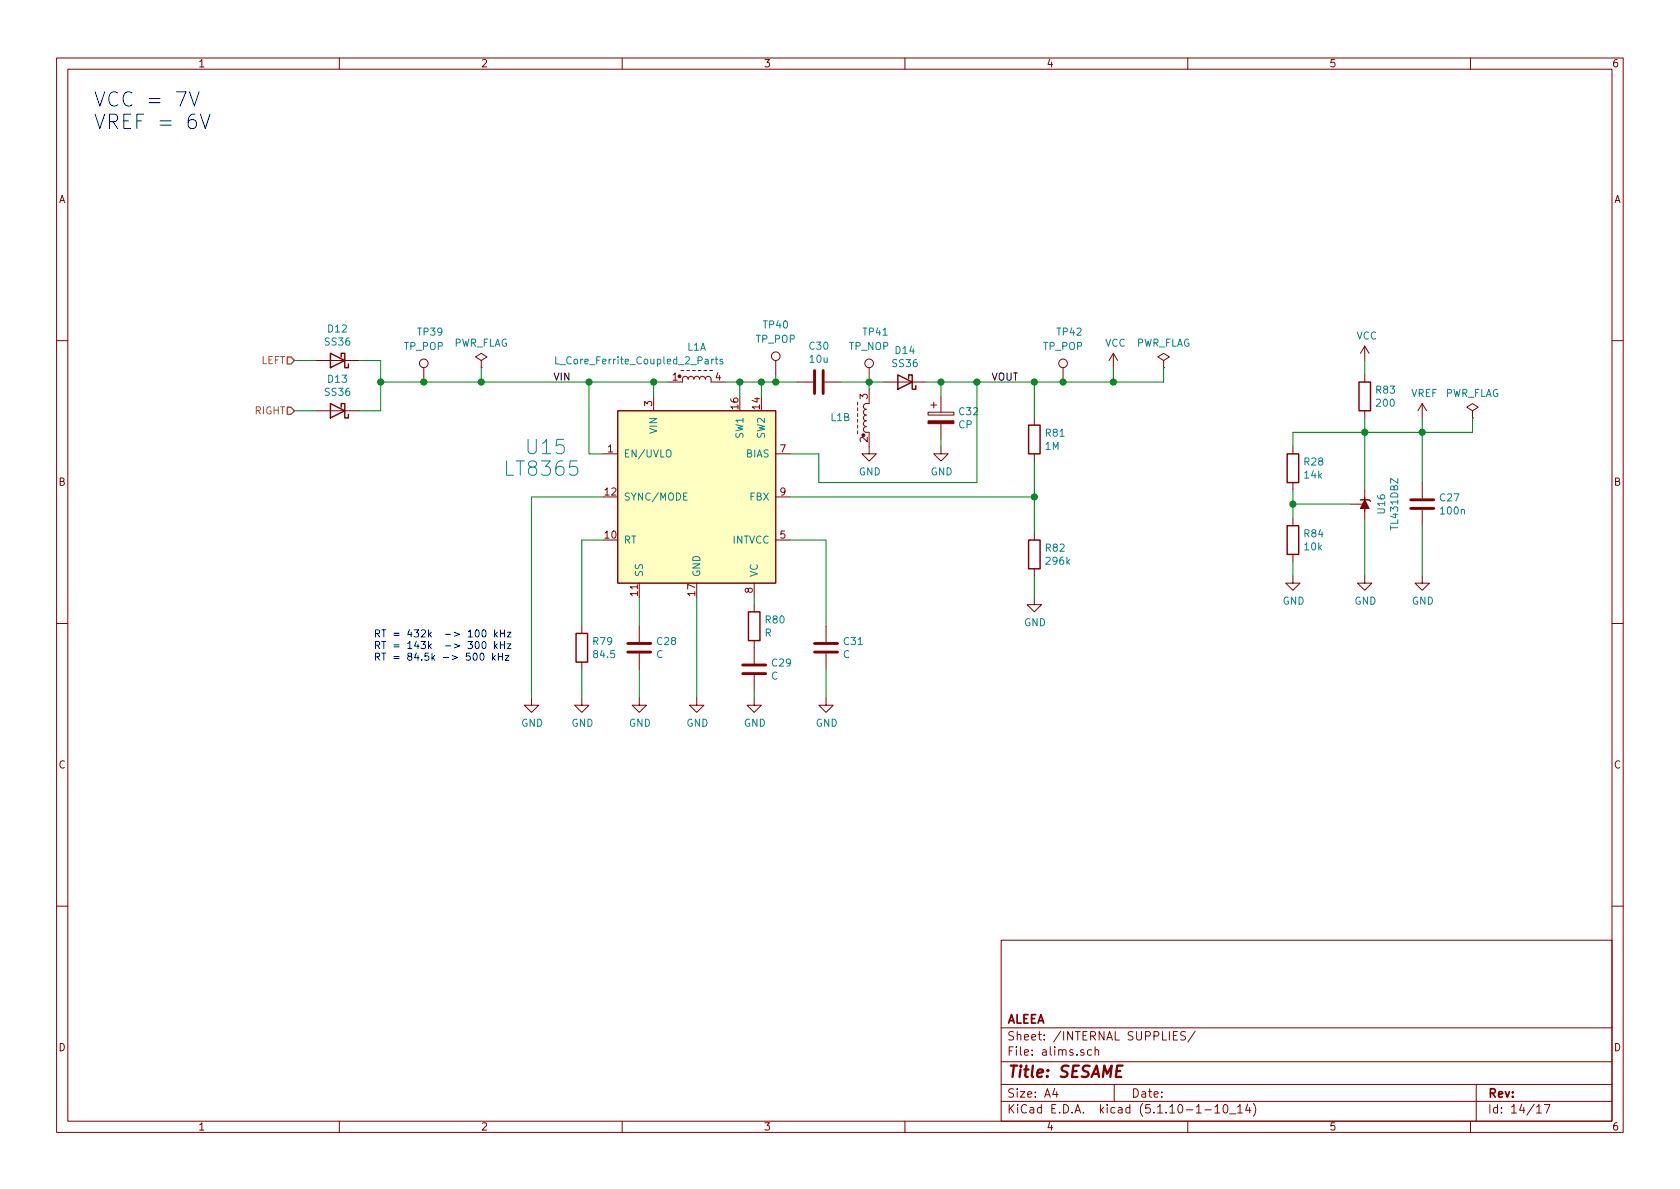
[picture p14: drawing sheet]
EESchema Schematic File Version 4
EELAYER 30 0
EELAYER END
$Descr A4 11693 8268
encoding utf-8
Sheet 14 17
Title "SESAME"
Date ""
Rev ""
Comp "ALEEA"
Comment1 ""
Comment2 ""
Comment3 ""
Comment4 ""
$EndDescr
Text HLabel 2050 2500 0    50   Input ~ 0
LEFT
Text HLabel 2050 2850 0    50   Input ~ 0
RIGHT
$Comp
L power:GND #PWR0114
U 1 1
P 9500 4000
F 0 "#PWR0114" H 9500 3750 50  0001 C CNN
F 1 "GND" H 9505 3827 50  0000 C CNN
F 2 "" H 9500 4000 50  0001 C CNN
F 3 "" H 9500 4000 50  0001 C CNN
	1    9500 4000
	1    0    0    -1  
$EndComp
Wire Wire Line
	9500 2500 9500 2600
Wire Wire Line
	2050 2850 2200 2850
Wire Wire Line
	2200 2500 2050 2500
Wire Wire Line
	2650 2850 2650 2650
Wire Wire Line
	2500 2850 2650 2850
Wire Wire Line
	2500 2500 2650 2500
$Comp
L Device:R R83
U 1 1
P 9500 2750
F 0 "R83" H 9570 2796 50  0000 L CNN
F 1 "200" H 9570 2705 50  0000 L CNN
F 2 "Sesame_footprint:R_0805_2012Metric_Pad1.20x1.40mm_HandSolder" V 9430 2750 50  0001 C CNN
F 3 "~" H 9500 2750 50  0001 C CNN
	1    9500 2750
	1    0    0    -1  
$EndComp
$Comp
L power:VCC #PWR0113
U 1 1
P 9500 2500
F 0 "#PWR0113" H 9500 2350 50  0001 C CNN
F 1 "VCC" H 9515 2673 50  0000 C CNN
F 2 "" H 9500 2500 50  0001 C CNN
F 3 "" H 9500 2500 50  0001 C CNN
	1    9500 2500
	1    0    0    -1  
$EndComp
$Comp
L Sesame:LT8365 U15
U 1 1
P 4850 3400
F 0 "U15" H 3650 3700 100 0000 L CNN
F 1 "LT8365" H 3500 3550 100 0000 L CNN
F 2 "Sesame_footprint:MSE-16-1EP_3x4mm_P0.5mm_EP1.65x2.85mm_ThermalVias" H 4850 4100 100 0001 C CNN
F 3 "" H 4850 4100 100 0001 C CNN
	1    4850 3400
	1    0    0    -1  
$EndComp
Wire Wire Line
	5050 2650 5150 2650
Wire Wire Line
	5150 2650 5150 2750
Wire Wire Line
	4650 2650 4550 2650
Wire Wire Line
	4550 2650 4550 2750
Wire Wire Line
	4200 3150 4100 3150
Wire Wire Line
	4100 3150 4100 2650
Wire Wire Line
	4100 2650 4550 2650
Connection ~ 4550 2650
$Comp
L Device:C C30
U 1 1
P 5700 2650
F 0 "C30" V 5448 2650 50  0000 C CNN
F 1 "10u" V 5539 2650 50  0000 C CNN
F 2 "Capacitor_SMD:C_1206_3216Metric_Pad1.42x1.75mm_HandSolder" H 5738 2500 50  0001 C CNN
F 3 "~" H 5700 2650 50  0001 C CNN
	1    5700 2650
	0    1    1    0   
$EndComp
Wire Wire Line
	5300 2750 5300 2650
Wire Wire Line
	5300 2650 5150 2650
Connection ~ 5150 2650
$Comp
L Device:R R80
U 1 1
P 5250 4350
F 0 "R80" H 5320 4396 50  0000 L CNN
F 1 "R" H 5320 4305 50  0000 L CNN
F 2 "Sesame_footprint:R_0805_2012Metric_Pad1.20x1.40mm_HandSolder" V 5180 4350 50  0001 C CNN
F 3 "~" H 5250 4350 50  0001 C CNN
	1    5250 4350
	1    0    0    -1  
$EndComp
Wire Wire Line
	5550 2650 5400 2650
Connection ~ 5300 2650
Connection ~ 6550 2650
Wire Wire Line
	6550 3100 6550 3050
$Comp
L power:GND #PWR0109
U 1 1
P 6550 3100
F 0 "#PWR0109" H 6550 2850 50  0001 C CNN
F 1 "GND" H 6555 2927 50  0000 C CNN
F 2 "" H 6550 3100 50  0001 C CNN
F 3 "" H 6550 3100 50  0001 C CNN
	1    6550 3100
	1    0    0    -1  
$EndComp
Wire Wire Line
	6550 2650 6450 2650
Wire Wire Line
	6550 2750 6550 2650
$Comp
L power:GND #PWR0108
U 1 1
P 6050 3100
F 0 "#PWR0108" H 6050 2850 50  0001 C CNN
F 1 "GND" H 6055 2927 50  0000 C CNN
F 2 "" H 6050 3100 50  0001 C CNN
F 3 "" H 6050 3100 50  0001 C CNN
	1    6050 3100
	1    0    0    -1  
$EndComp
Connection ~ 6050 2650
Wire Wire Line
	6050 2650 5850 2650
Wire Wire Line
	6050 2650 6150 2650
Wire Wire Line
	6050 2700 6050 2650
$Comp
L Device:D_Schottky D14
U 1 1
P 6300 2650
F 0 "D14" H 6300 2433 50  0000 C CNN
F 1 "SS36" H 6300 2524 50  0000 C CNN
F 2 "Diode_SMD:D_SMA_Handsoldering" H 6300 2650 50  0001 C CNN
F 3 "~" H 6300 2650 50  0001 C CNN
	1    6300 2650
	-1   0    0    1   
$EndComp
Wire Wire Line
	7200 3200 7200 3450
$Comp
L Device:R R81
U 1 1
P 7200 3050
F 0 "R81" H 7270 3096 50  0000 L CNN
F 1 "1M" H 7270 3005 50  0000 L CNN
F 2 "Sesame_footprint:R_0805_2012Metric_Pad1.20x1.40mm_HandSolder" V 7130 3050 50  0001 C CNN
F 3 "~" H 7200 3050 50  0001 C CNN
	1    7200 3050
	1    0    0    -1  
$EndComp
Wire Wire Line
	5500 3450 7200 3450
Connection ~ 7200 3450
Wire Wire Line
	7200 2900 7200 2650
Wire Wire Line
	6550 2650 6800 2650
Text Label 6900 2650 0    50   ~ 0
VOUT
Wire Wire Line
	5500 3150 5700 3150
Wire Wire Line
	5700 3150 5700 3350
Wire Wire Line
	5700 3350 6800 3350
Wire Wire Line
	6800 3350 6800 2650
Connection ~ 6800 2650
Wire Wire Line
	6800 2650 7200 2650
Wire Wire Line
	7200 3450 7200 3700
$Comp
L Device:R R82
U 1 1
P 7200 3850
F 0 "R82" H 7270 3896 50  0000 L CNN
F 1 "296k" H 7270 3805 50  0000 L CNN
F 2 "Sesame_footprint:R_0805_2012Metric_Pad1.20x1.40mm_HandSolder" V 7130 3850 50  0001 C CNN
F 3 "~" H 7200 3850 50  0001 C CNN
	1    7200 3850
	1    0    0    -1  
$EndComp
$Comp
L power:GND #PWR0110
U 1 1
P 7200 4150
F 0 "#PWR0110" H 7200 3900 50  0001 C CNN
F 1 "GND" H 7205 3977 50  0000 C CNN
F 2 "" H 7200 4150 50  0001 C CNN
F 3 "" H 7200 4150 50  0001 C CNN
	1    7200 4150
	1    0    0    -1  
$EndComp
Wire Wire Line
	7200 4150 7200 4000
$Comp
L power:GND #PWR0105
U 1 1
P 4850 4850
F 0 "#PWR0105" H 4850 4600 50  0001 C CNN
F 1 "GND" H 4855 4677 50  0000 C CNN
F 2 "" H 4850 4850 50  0001 C CNN
F 3 "" H 4850 4850 50  0001 C CNN
	1    4850 4850
	1    0    0    -1  
$EndComp
$Comp
L Device:C C29
U 1 1
P 5250 4650
F 0 "C29" H 5365 4696 50  0000 L CNN
F 1 "C" H 5365 4605 50  0000 L CNN
F 2 "Sesame_footprint:C_0805_2012Metric_Pad1.18x1.45mm_HandSolder" H 5288 4500 50  0001 C CNN
F 3 "~" H 5250 4650 50  0001 C CNN
	1    5250 4650
	1    0    0    -1  
$EndComp
$Comp
L power:GND #PWR0106
U 1 1
P 5250 4850
F 0 "#PWR0106" H 5250 4600 50  0001 C CNN
F 1 "GND" H 5255 4677 50  0000 C CNN
F 2 "" H 5250 4850 50  0001 C CNN
F 3 "" H 5250 4850 50  0001 C CNN
	1    5250 4850
	1    0    0    -1  
$EndComp
$Comp
L power:GND #PWR0104
U 1 1
P 4450 4850
F 0 "#PWR0104" H 4450 4600 50  0001 C CNN
F 1 "GND" H 4455 4677 50  0000 C CNN
F 2 "" H 4450 4850 50  0001 C CNN
F 3 "" H 4450 4850 50  0001 C CNN
	1    4450 4850
	1    0    0    -1  
$EndComp
Wire Wire Line
	4450 4350 4450 4150
Wire Wire Line
	5250 4200 5250 4150
$Comp
L Device:R R79
U 1 1
P 4050 4500
F 0 "R79" H 4120 4546 50  0000 L CNN
F 1 "84.5" H 4120 4455 50  0000 L CNN
F 2 "Sesame_footprint:R_0805_2012Metric_Pad1.20x1.40mm_HandSolder" V 3980 4500 50  0001 C CNN
F 3 "~" H 4050 4500 50  0001 C CNN
	1    4050 4500
	1    0    0    -1  
$EndComp
Wire Wire Line
	4050 4350 4050 3750
Wire Wire Line
	4050 3750 4200 3750
$Comp
L Device:C C28
U 1 1
P 4450 4500
F 0 "C28" H 4565 4546 50  0000 L CNN
F 1 "C" H 4565 4455 50  0000 L CNN
F 2 "Sesame_footprint:C_0805_2012Metric_Pad1.18x1.45mm_HandSolder" H 4488 4350 50  0001 C CNN
F 3 "~" H 4450 4500 50  0001 C CNN
	1    4450 4500
	1    0    0    -1  
$EndComp
$Comp
L power:GND #PWR0103
U 1 1
P 4050 4850
F 0 "#PWR0103" H 4050 4600 50  0001 C CNN
F 1 "GND" H 4055 4677 50  0000 C CNN
F 2 "" H 4050 4850 50  0001 C CNN
F 3 "" H 4050 4850 50  0001 C CNN
	1    4050 4850
	1    0    0    -1  
$EndComp
Wire Wire Line
	4050 4650 4050 4850
Wire Wire Line
	4450 4650 4450 4850
Wire Wire Line
	4850 4150 4850 4850
Wire Wire Line
	5250 4850 5250 4800
$Comp
L power:GND #PWR0102
U 1 1
P 3700 4850
F 0 "#PWR0102" H 3700 4600 50  0001 C CNN
F 1 "GND" H 3705 4677 50  0000 C CNN
F 2 "" H 3700 4850 50  0001 C CNN
F 3 "" H 3700 4850 50  0001 C CNN
	1    3700 4850
	1    0    0    -1  
$EndComp
Wire Wire Line
	4200 3450 3700 3450
Wire Wire Line
	3700 3450 3700 4850
$Comp
L Device:C C31
U 1 1
P 5750 4500
F 0 "C31" H 5865 4546 50  0000 L CNN
F 1 "C" H 5865 4455 50  0000 L CNN
F 2 "Sesame_footprint:C_0805_2012Metric_Pad1.18x1.45mm_HandSolder" H 5788 4350 50  0001 C CNN
F 3 "~" H 5750 4500 50  0001 C CNN
	1    5750 4500
	1    0    0    -1  
$EndComp
Wire Wire Line
	5750 4350 5750 3750
Wire Wire Line
	5750 3750 5500 3750
$Comp
L power:GND #PWR0107
U 1 1
P 5750 4850
F 0 "#PWR0107" H 5750 4600 50  0001 C CNN
F 1 "GND" H 5755 4677 50  0000 C CNN
F 2 "" H 5750 4850 50  0001 C CNN
F 3 "" H 5750 4850 50  0001 C CNN
	1    5750 4850
	1    0    0    -1  
$EndComp
Wire Wire Line
	5750 4850 5750 4650
Wire Wire Line
	4100 2650 3350 2650
Connection ~ 4100 2650
Connection ~ 2650 2650
Wire Wire Line
	2650 2650 2650 2500
Text Label 3850 2650 0    50   ~ 0
VIN
$Comp
L Device:D_Schottky D12
U 1 1
P 2350 2500
F 0 "D12" H 2350 2283 50  0000 C CNN
F 1 "SS36" H 2350 2374 50  0000 C CNN
F 2 "Diode_SMD:D_SMA_Handsoldering" H 2350 2500 50  0001 C CNN
F 3 "~" H 2350 2500 50  0001 C CNN
	1    2350 2500
	-1   0    0    1   
$EndComp
$Comp
L Device:D_Schottky D13
U 1 1
P 2350 2850
F 0 "D13" H 2350 2633 50  0000 C CNN
F 1 "SS36" H 2350 2724 50  0000 C CNN
F 2 "Diode_SMD:D_SMA_Handsoldering" H 2350 2850 50  0001 C CNN
F 3 "~" H 2350 2850 50  0001 C CNN
	1    2350 2850
	-1   0    0    1   
$EndComp
Text Notes 2600 4600 0    50   ~ 0
RT = 432k  -> 100 kHz\nRT = 143k  -> 300 kHz\nRT = 84.5k -> 500 kHz
$Comp
L power:VCC #PWR0111
U 1 1
P 7750 2550
F 0 "#PWR0111" H 7750 2400 50  0001 C CNN
F 1 "VCC" H 7765 2723 50  0000 C CNN
F 2 "" H 7750 2550 50  0001 C CNN
F 3 "" H 7750 2550 50  0001 C CNN
	1    7750 2550
	1    0    0    -1  
$EndComp
Connection ~ 7200 2650
Text Notes 650  900  0    100  ~ 0
VCC = 7V\nVREF = 6V
$Comp
L Connector:TestPoint TP?
U 1 1
P 2950 2650
AR Path="/614794AE/61513B8D" Ref="TP?"  Part="1" 
AR Path="/61456C6A/61513B8D" Ref="TP?"  Part="1" 
AR Path="/61513B8D" Ref="TP?"  Part="1" 
AR Path="/60F1AA92/61513B8D" Ref="TP39"  Part="1" 
F 0 "TP39" H 2900 3000 50  0000 L CNN
F 1 "TP_POP" H 2950 2900 50  0000 C CNN
F 2 "TestPoint:TestPoint_Loop_D1.80mm_Drill1.0mm_Beaded" H 3150 2650 50  0001 C CNN
F 3 "~" H 3150 2650 50  0001 C CNN
	1    2950 2650
	1    0    0    -1  
$EndComp
Connection ~ 2950 2650
Wire Wire Line
	2950 2650 2650 2650
$Comp
L Connector:TestPoint TP?
U 1 1
P 7400 2650
AR Path="/614794AE/61522F2C" Ref="TP?"  Part="1" 
AR Path="/61456C6A/61522F2C" Ref="TP?"  Part="1" 
AR Path="/61522F2C" Ref="TP?"  Part="1" 
AR Path="/60F1AA92/61522F2C" Ref="TP42"  Part="1" 
F 0 "TP42" H 7350 3000 50  0000 L CNN
F 1 "TP_POP" H 7400 2900 50  0000 C CNN
F 2 "TestPoint:TestPoint_Loop_D1.80mm_Drill1.0mm_Beaded" H 7600 2650 50  0001 C CNN
F 3 "~" H 7600 2650 50  0001 C CNN
	1    7400 2650
	1    0    0    -1  
$EndComp
Wire Wire Line
	7400 2650 7200 2650
Wire Wire Line
	7750 2550 7750 2650
Wire Wire Line
	7750 2650 7400 2650
Connection ~ 7400 2650
$Comp
L Connector:TestPoint TP?
U 1 1
P 5400 2600
AR Path="/614794AE/61530DA6" Ref="TP?"  Part="1" 
AR Path="/61456C6A/61530DA6" Ref="TP?"  Part="1" 
AR Path="/61530DA6" Ref="TP?"  Part="1" 
AR Path="/60F1AA92/61530DA6" Ref="TP40"  Part="1" 
F 0 "TP40" H 5400 2950 50  0000 C CNN
F 1 "TP_POP" H 5400 2850 50  0000 C CNN
F 2 "TestPoint:TestPoint_Loop_D1.80mm_Drill1.0mm_Beaded" H 5600 2600 50  0001 C CNN
F 3 "~" H 5600 2600 50  0001 C CNN
	1    5400 2600
	1    0    0    -1  
$EndComp
$Comp
L Connector:TestPoint TP?
U 1 1
P 6050 2650
AR Path="/614794AE/61533C44" Ref="TP?"  Part="1" 
AR Path="/61456C6A/61533C44" Ref="TP?"  Part="1" 
AR Path="/61533C44" Ref="TP?"  Part="1" 
AR Path="/60F1AA92/61533C44" Ref="TP41"  Part="1" 
F 0 "TP41" H 6000 3000 50  0000 L CNN
F 1 "TP_NOP" H 6050 2900 50  0000 C CNN
F 2 "TestPoint:TestPoint_THTPad_D2.0mm_Drill1.0mm" H 6250 2650 50  0001 C CNN
F 3 "~" H 6250 2650 50  0001 C CNN
	1    6050 2650
	1    0    0    -1  
$EndComp
$Comp
L power:PWR_FLAG #FLG03
U 1 1
P 8100 2550
F 0 "#FLG03" H 8100 2625 50  0001 C CNN
F 1 "PWR_FLAG" H 8100 2723 50  0000 C CNN
F 2 "" H 8100 2550 50  0001 C CNN
F 3 "~" H 8100 2550 50  0001 C CNN
	1    8100 2550
	1    0    0    -1  
$EndComp
Wire Wire Line
	8100 2550 8100 2650
Wire Wire Line
	8100 2650 7750 2650
Connection ~ 7750 2650
$Comp
L power:PWR_FLAG #FLG02
U 1 1
P 3350 2550
F 0 "#FLG02" H 3350 2625 50  0001 C CNN
F 1 "PWR_FLAG" H 3350 2723 50  0000 C CNN
F 2 "" H 3350 2550 50  0001 C CNN
F 3 "~" H 3350 2550 50  0001 C CNN
	1    3350 2550
	1    0    0    -1  
$EndComp
Wire Wire Line
	3350 2550 3350 2650
Connection ~ 3350 2650
Wire Wire Line
	3350 2650 2950 2650
$Comp
L Device:CP C32
U 1 1
P 6550 2900
F 0 "C32" H 6668 2946 50  0000 L CNN
F 1 "CP" H 6668 2855 50  0000 L CNN
F 2 "Capacitor_SMD:C_Elec_4x5.8" H 6588 2750 50  0001 C CNN
F 3 "~" H 6550 2900 50  0001 C CNN
	1    6550 2900
	1    0    0    -1  
$EndComp
$Comp
L Sesame:L_Core_Ferrite_Coupled_2_Parts L1
U 1 1
P 4850 2650
F 0 "L1" H 4850 2895 50  0000 C CNN
F 1 "L_Core_Ferrite_Coupled_2_Parts" H 4450 2800 50  0000 C CNN
F 2 "Sesame_footprint:WE-DD_1260_128012" H 4850 2750 50  0001 C CNN
F 3 "~" H 4850 2750 50  0001 C CNN
	1    4850 2650
	1    0    0    -1  
$EndComp
$Comp
L Sesame:L_Core_Ferrite_Coupled_2_Parts L1
U 2 1
P 6050 2900
F 0 "L1" V 6050 3100 50  0000 C CNN
F 1 "L_Core_Ferrite_Coupled_2_Parts" H 5650 3050 50  0001 C CNN
F 2 "Sesame_footprint:WE-DD_1260_128012" H 6050 3000 50  0001 C CNN
F 3 "~" H 6050 3000 50  0001 C CNN
	2    6050 2900
	0    -1   -1   0   
$EndComp
Wire Wire Line
	5400 2600 5400 2650
Connection ~ 5400 2650
Wire Wire Line
	5400 2650 5300 2650
$Comp
L Reference_Voltage:TL431DBZ U16
U 1 1
P 9500 3500
F 0 "U16" H 9500 3385 50  0000 C CNN
F 1 "TL431DBZ" H 9500 3294 50  0000 C CNN
F 2 "Package_TO_SOT_SMD:SOT-23" H 9500 3350 50  0001 C CIN
F 3 "http://www.ti.com/lit/ds/symlink/tl431.pdf" H 9500 3500 50  0001 C CIN
	1    9500 3500
	0    -1   -1   0   
$EndComp
Wire Wire Line
	9500 2900 9500 3000
Wire Wire Line
	9500 3600 9500 4000
$Comp
L Device:R R84
U 1 1
P 9000 3750
F 0 "R84" H 9070 3796 50  0000 L CNN
F 1 "10k" H 9070 3705 50  0000 L CNN
F 2 "Sesame_footprint:R_0805_2012Metric_Pad1.20x1.40mm_HandSolder" V 8930 3750 50  0001 C CNN
F 3 "~" H 9000 3750 50  0001 C CNN
	1    9000 3750
	1    0    0    -1  
$EndComp
$Comp
L Device:R R28
U 1 1
P 9000 3250
F 0 "R28" H 9070 3296 50  0000 L CNN
F 1 "14k" H 9070 3205 50  0000 L CNN
F 2 "Sesame_footprint:R_0805_2012Metric_Pad1.20x1.40mm_HandSolder" V 8930 3250 50  0001 C CNN
F 3 "~" H 9000 3250 50  0001 C CNN
	1    9000 3250
	1    0    0    -1  
$EndComp
Wire Wire Line
	9000 3600 9000 3500
Wire Wire Line
	9000 3500 9400 3500
Connection ~ 9000 3500
Wire Wire Line
	9000 3500 9000 3400
$Comp
L power:GND #PWR0112
U 1 1
P 9000 4000
F 0 "#PWR0112" H 9000 3750 50  0001 C CNN
F 1 "GND" H 9005 3827 50  0000 C CNN
F 2 "" H 9000 4000 50  0001 C CNN
F 3 "" H 9000 4000 50  0001 C CNN
	1    9000 4000
	1    0    0    -1  
$EndComp
Wire Wire Line
	9000 4000 9000 3900
Wire Wire Line
	9000 3100 9000 3000
Wire Wire Line
	9000 3000 9500 3000
Connection ~ 9500 3000
Wire Wire Line
	9500 3000 9500 3400
$Comp
L Sesame:VREF #PWR0115
U 1 1
P 9900 2900
F 0 "#PWR0115" H 9900 2750 50  0001 C CNN
F 1 "VREF" H 9915 3073 50  0000 C CNN
F 2 "" H 9900 2900 50  0001 C CNN
F 3 "" H 9900 2900 50  0001 C CNN
	1    9900 2900
	1    0    0    -1  
$EndComp
Wire Wire Line
	9900 2900 9900 3000
$Comp
L power:PWR_FLAG #FLG0101
U 1 1
P 10250 2900
F 0 "#FLG0101" H 10250 2975 50  0001 C CNN
F 1 "PWR_FLAG" H 10250 3073 50  0000 C CNN
F 2 "" H 10250 2900 50  0001 C CNN
F 3 "~" H 10250 2900 50  0001 C CNN
	1    10250 2900
	1    0    0    -1  
$EndComp
Wire Wire Line
	10250 2900 10250 3000
Wire Wire Line
	9500 3000 9900 3000
Connection ~ 9900 3000
Wire Wire Line
	9900 3000 10250 3000
$Comp
L Device:C C?
U 1 1
P 9900 3500
AR Path="/60F1AF26/6161C7DE" Ref="C?"  Part="1" 
AR Path="/60F1B237/6161C7DE" Ref="C?"  Part="1" 
AR Path="/60F16FAE/6161C7DE" Ref="C?"  Part="1" 
AR Path="/60F171CE/6161C7DE" Ref="C?"  Part="1" 
AR Path="/60F19D5B/6161C7DE" Ref="C?"  Part="1" 
AR Path="/60F1AA92/6161C7DE" Ref="C27"  Part="1" 
F 0 "C27" H 10015 3546 50  0000 L CNN
F 1 "100n" H 10015 3455 50  0000 L CNN
F 2 "Sesame_footprint:C_0805_2012Metric_Pad1.18x1.45mm_HandSolder" H 9938 3350 50  0001 C CNN
F 3 "~" H 9900 3500 50  0001 C CNN
	1    9900 3500
	1    0    0    -1  
$EndComp
$Comp
L power:GND #PWR0101
U 1 1
P 9900 4000
F 0 "#PWR0101" H 9900 3750 50  0001 C CNN
F 1 "GND" H 9905 3827 50  0000 C CNN
F 2 "" H 9900 4000 50  0001 C CNN
F 3 "" H 9900 4000 50  0001 C CNN
	1    9900 4000
	1    0    0    -1  
$EndComp
Wire Wire Line
	9900 3650 9900 4000
Wire Wire Line
	9900 3350 9900 3000
$EndSCHEMATC
